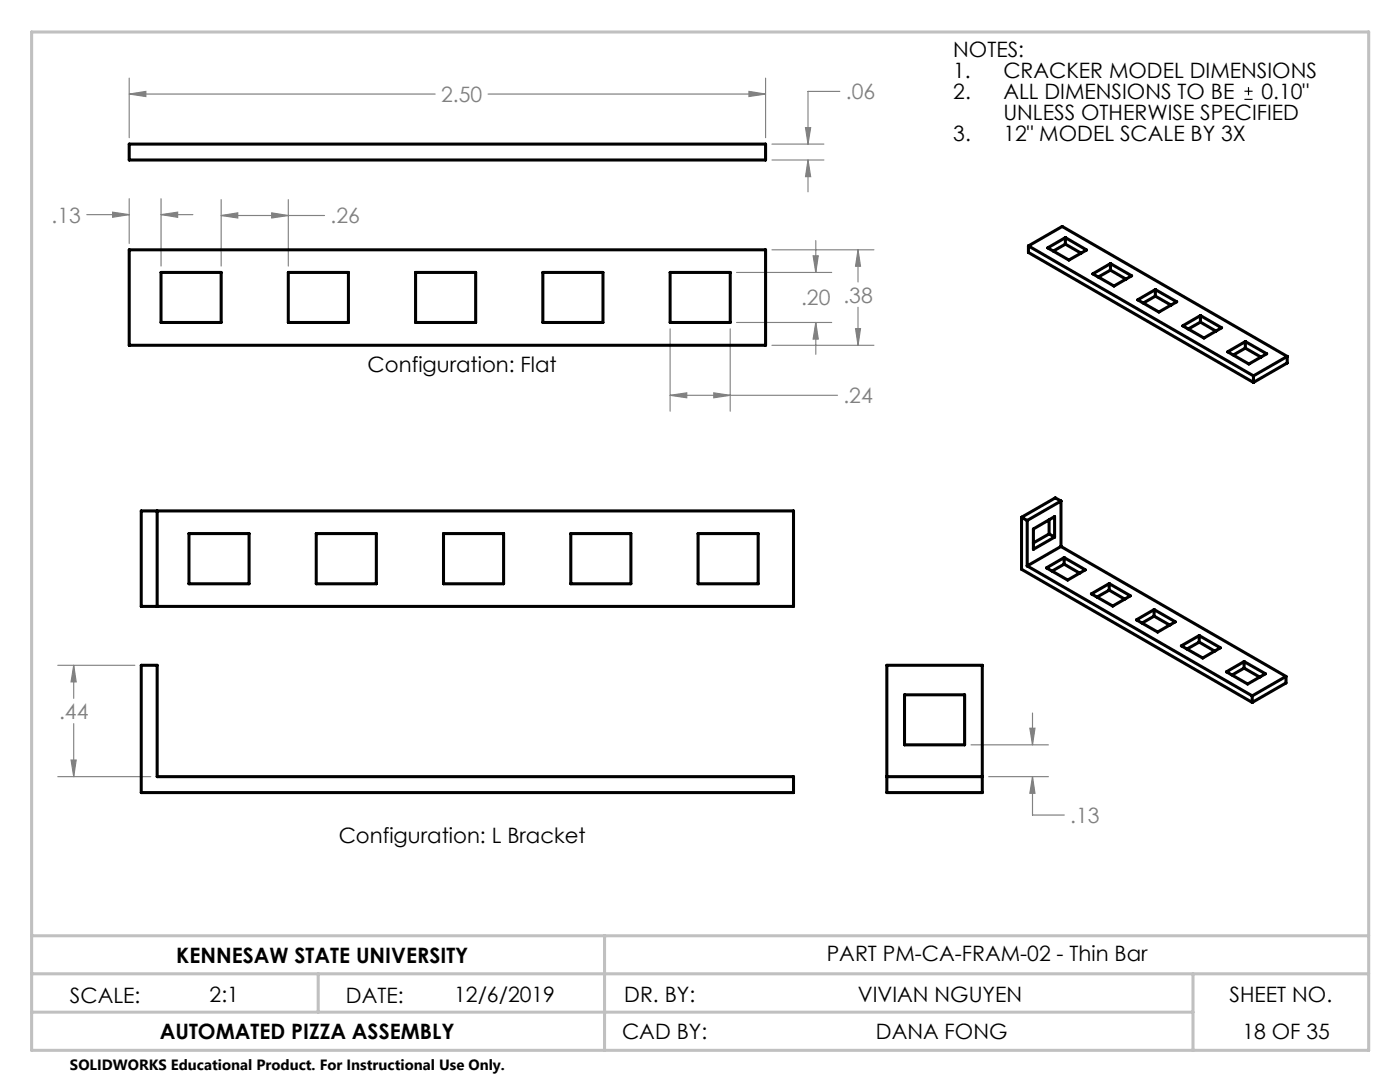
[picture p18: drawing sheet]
<svg xmlns="http://www.w3.org/2000/svg" width="279mm" height="216mm" viewBox="0 0 279 216" stroke-linecap="round" stroke-linejoin="round" font-family="sans-serif">
<defs><g id="words">
<g font-size="4.2">
<text x="190.2" y="11.4">NOTES:</text>
<text x="190.2" y="15.6">1.</text>
<text x="200.2" y="15.6">CRACKER MODEL DIMENSIONS</text>
<text x="190.2" y="19.8">2.</text>
<text x="200.2" y="19.8">ALL DIMENSIONS TO BE</text>
<text x="200.2" y="24">UNLESS OTHERWISE SPECIFIED</text>
<text x="251.7" y="19.8">0.10&quot;</text>
<text x="190.2" y="28.1">3.</text>
<text x="200.2" y="28.1">12&quot; MODEL SCALE BY 3X</text>
<text x="73.4" y="74.3">Configuration: Flat</text>
<text x="67.6" y="168.3">Configuration: L Bracket</text>
<text x="165" y="191.8">PART PM-CA-FRAM-02 - Thin Bar</text>
<text x="35.2" y="192.1">KENNESAW STATE UNIVERSITY</text>
<text x="13.9" y="200.2">SCALE:</text>
<text x="41.8" y="199.9">2:1</text>
<text x="69" y="200.2">DATE:</text>
<text x="90.6" y="199.9">12/6/2019</text>
<text x="124.6" y="199.9">DR. BY:</text>
<text x="171.2" y="199.9">VIVIAN NGUYEN</text>
<text x="245.4" y="199.9">SHEET NO.</text>
<text x="31.9" y="207.3">AUTOMATED PIZZA ASSEMBLY</text>
<text x="124.2" y="207.3">CAD BY:</text>
<text x="174.8" y="207.3">DANA FONG</text>
<text x="247.9" y="207.3">18 OF 35</text>
</g>
<g font-size="4.2" fill="#808080">
<text x="88.1" y="20.3">2.50</text>
<text x="168.8" y="19.8">.06</text>
<text x="10.3" y="44.4">.13</text>
<text x="66" y="44.6">.26</text>
<text x="159.9" y="60.9">.20 .38</text>
<text x="168.3" y="80.5">.24</text>
<text x="11.8" y="143.5">.44</text>
<text x="213.6" y="164.2">.13</text>
</g>
<text font-size="3" x="14" y="213.5">SOLIDWORKS Educational Product. For Instructional Use Only.</text>
</g></defs>
<path d="M248.4 19.8h1.6M248.4 18.2h1.6M249.2 17.4v1.6" fill="none" stroke="#000" stroke-width=".23"/>
<g fill="none" stroke="#808080" stroke-width=".23">
<path d="M25.8 18.8l3.3-.6v1.1zM25.8 15.6v11.9M25.8 18.8h61.1M97.4 18.8h55.4M149.5 18.2l3.3 .6-3.3 .5zM152.8 15.6v11.9M167.6 18.2h-6.3v10.6M25.8 39.7v8.9M32.1 39.7v13.4M44.1 39.8v13.3M57.5 39.8v13.3M154.1 28.8h10.3"/>
<path d="M154.1 31.9h10.3M160.8 25.5h1l-.5 3.3zM161.3 31.9v6.4M161.3 31.9l.5 3.3h-1zM17.3 42.8h8.5M22.5 42.3l3.3 .5-3.3 .6zM32.1 42.8l3.4-.5v1.1zM32.1 42.8h6.4M44.1 43l3.3-.5v1zM44.1 43h20.7M54.2 42.5l3.3 .5-3.3 .5zM147 54.4h19"/>
<path d="M154.1 49.8h20.3M162.3 51h1l-.5 3.4zM162.8 48v6.4M171.2 49.8v6.5M171.2 49.8l.5 3.3h-1zM133.7 65.6v16.5M133.7 78.9h33.4M133.7 78.9l3.4-.5v1zM142.5 78.4l3.2 .5-3.2 .5zM145.7 65.6v16.5M147 64.3h19M154.1 68.9h20.3"/>
<path d="M162.8 64.3l.5 3.4h-1zM162.8 64.3v6.4M170.7 65.6h1l-.5 3.3zM171.2 61.3v7.6M11.5 132.8h15.4M14.7 132.8l.5 3.3h-1zM14.7 132.8v6.5M11.5 155h18.6M14.2 151.7h1l-.5 3.3zM14.7 144.4v10.6M193.8 148.6h15.4M197.3 155h11.9"/>
<path d="M205.5 145.3h1.1l-.5 3.3zM206.1 155v7.6h6.3M206.1 142.3v6.3M206.1 155l.5 3.3h-1.1z"/>
</g>
<path d="M120.6 186.7h152.6" fill="none" stroke="#c0c0c0" stroke-width=".23" stroke-dasharray="19 1.6 3.2 1.6" stroke-dashoffset="9.5"/>
<path d="M6.3 6.4h266.9v203.2h-266.9zM6.3 194.3h266.9M6.3 186.7h266.9M63.5 194.3v7.7M120.7 186.7v22.9M238.1 194.3v15.3M6.3 202h231.8" fill="none" stroke="#c0c0c0" stroke-width=".61"/>
<path d="M14.2 151.7h1l-.5 3.3zM14.7 132.8l.5 3.3h-1zM149.5 18.2l3.3 .6-3.3 .5zM25.8 18.8l3.3-.6v1.1zM160.8 25.5h1l-.5 3.3zM161.3 31.9l.5 3.3h-1zM171.2 49.8l.5 3.3h-1zM170.7 65.6h1l-.5 3.3zM142.5 78.4l3.2 .5-3.2 .5zM133.7 78.9l3.4-.5v1zM162.3 51h1l-.5 3.4zM162.8 64.3l.5 3.4h-1zM32.1 42.8l3.4-.5v1.1zM22.5 42.3l3.3 .5-3.3 .6zM44.1 43l3.3-.5v1zM54.2 42.5l3.3 .5-3.3 .5zM206.1 155l.5 3.3h-1.1zM205.5 145.3h1.1l-.5 3.3z" fill="#808080"/>
<g fill="none" stroke="#000" stroke-width=".61">
<path d="M25.8 28.8h127v3.1h-127zM25.8 49.8h127v19.1h-127zM32.1 54.4h12v9.9h-12zM57.5 54.4h12v9.9h-12zM82.9 54.4h12v9.9h-12zM108.3 54.4h12v9.9h-12zM133.7 54.4h12v9.9h-12zM205.2 49.1l6.8-3.9 44.9 25.9M205.2 49.1l45 25.9M205.2 49.1v1.3l45 25.9M209.1 49.5l3.5-2.1 4.3 2.5-3.6 2zM212.6 47.4v1.3"/>
<path d="M212.6 48.7l3.2 1.8M212.6 48.7l-2.4 1.4M218.1 54.6l3.5-2 4.2 2.4-3.5 2.1zM221.6 53.9l3.1 1.8M221.6 52.6v1.3M221.6 53.9l-2.4 1.4M227 59.8l3.6-2 4.2 2.4-3.5 2.1zM230.6 57.8v1.3M230.6 59.1l3.1 1.8M230.6 59.1l-2.4 1.4M236 65l3.6-2 4.2 2.4-3.5 2.1zM239.6 63v1.3"/>
<path d="M239.6 64.3l3.1 1.8M239.6 64.3l-2.5 1.4M245 70.2l3.5-2 4.3 2.4-3.6 2zM248.5 68.2v1.3M248.5 69.5l3.2 1.8M248.5 69.5l-2.4 1.3M250.2 75v1.3M256.9 71.1l-6.7 3.9M256.9 71.1v1.3l-6.7 3.9M211.7 100l-6.7 3.9M211.7 100v9M211.7 100l-1.1-.7-6.7 3.9"/>
<path d="M28.2 102h130.2v19h-130.2zM31.4 102v19M37.7 106.5h12v10h-12zM63.1 106.5h12v10h-12zM88.5 106.5h12v10h-12zM113.9 106.5h12v10h-12zM139.3 106.5h12v10h-12zM203.9 103.2v10.4l46 26.6M203.9 103.2l1.1 .7M205 103.9v9M205 112.9l44.9 26M206.2 105.6l4.3-2.5v4.1l-4.3 2.4z"/>
<path d="M208.8 113.3l3.6-2 4.2 2.4-3.5 2zM209.4 106.5l1.1 .7M209.4 106.5l-3.2 1.8M209.4 103.8v2.7M211.7 109l-6.7 3.9M211.7 109l44.9 26M212.4 112.6l3.1 1.8M212.4 111.3v1.3M212.4 112.6l-2.4 1.3M217.8 118.5l3.6-2 4.2 2.4-3.5 2zM221.4 117.8l3.1 1.8M221.4 116.5v1.3"/>
<path d="M221.4 117.8l-2.5 1.3M28.2 132.8h3.2v22.2h127v3.2h-130.2zM177 132.8h19v25.4h-19zM180.5 138.6h12v10h-12zM226.8 123.7l3.5-2.1 4.3 2.5-3.6 2zM230.3 121.6v1.3M230.3 122.9l3.2 1.8M230.3 122.9l-2.4 1.4M235.8 128.9l3.5-2.1 4.3 2.5-3.6 2zM239.3 126.8v1.3M239.3 128.1l3.1 1.8M239.3 128.1l-2.4 1.4"/>
<path d="M244.8 134.1l3.5-2.1 4.3 2.4-3.6 2.1zM248.3 132v1.3M248.3 133.3l3.1 1.8M248.3 133.3l-2.4 1.4M249.9 138.9v1.3M256.6 135l-6.7 3.9M256.6 135v1.3l-6.7 3.9M177 155h19"/>
</g>
<use href="#words"/>
</svg>
